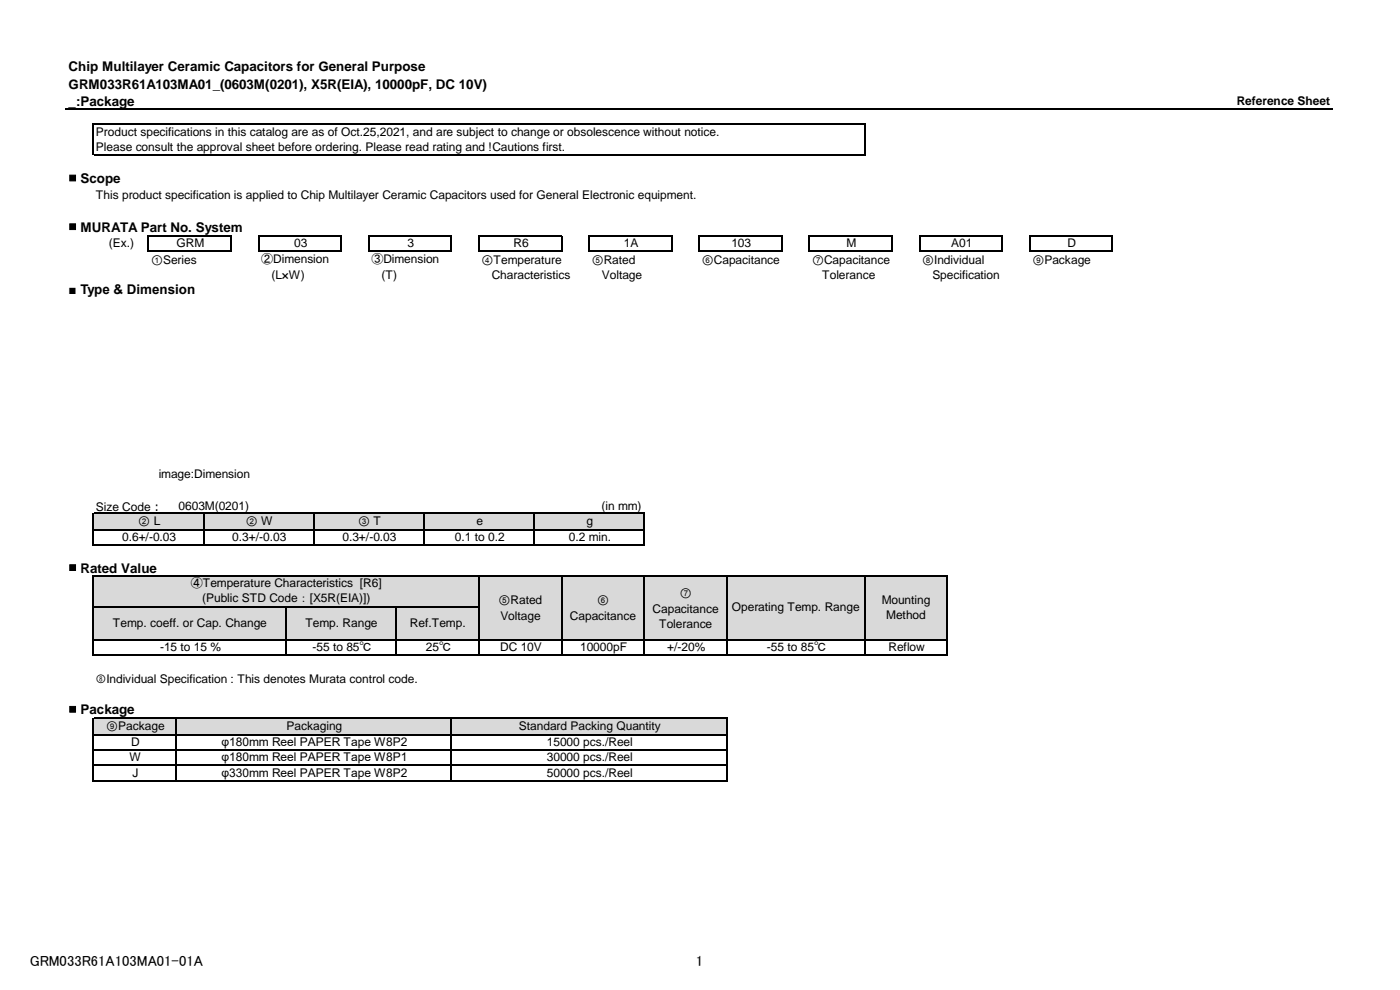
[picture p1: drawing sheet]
<svg xmlns="http://www.w3.org/2000/svg" width="297mm" height="210mm" viewBox="0 0 297 210" stroke-linecap="round" stroke-linejoin="round" font-family="sans-serif">
<defs><g id="words">
<g font-size="3.1">
<text x="6.3" y="205">GRM033R61A103MA01-01A</text>
<text x="147.6" y="205">1</text>
</g>
<g font-size="2.8">
<text x="14.6" y="15.1">Chip Multilayer Ceramic Capacitors for General Purpose</text>
<text x="14.6" y="18.9">GRM033R61A103MA01_(0603M(0201), X5R(EIA), 10000pF, DC 10V)</text>
<text x="14.6" y="22.4">_:Package</text>
<text x="14.6" y="38.8">■ Scope</text>
<text x="14.6" y="49.2">■ MURATA Part No. System</text>
<text x="14.6" y="62.4">■ Type &amp; Dimension</text>
<text x="14.6" y="121.5">■ Rated Value</text>
<text x="14.6" y="151.5">■ Package</text>
</g>
<g font-size="2.5">
<text x="262.4" y="22.4">Reference Sheet</text>
<text x="20.4" y="28.8">Product specifications in this catalog are as of Oct.25,2021, and are subject to change or obsolescence without notice.</text>
<text x="20.4" y="32.1">Please consult the approval sheet before ordering. Please read rating and !Cautions first.</text>
<text x="20.4" y="42.3">This product specification is applied to Chip Multilayer Ceramic Capacitors used for General Electronic equipment.</text>
<text x="23.1" y="52.4">(Ex.)</text>
<text x="37.5" y="52.4">GRM</text>
<text x="62.4" y="52.4">03</text>
<text x="86.5" y="52.4">3</text>
<text x="108.9" y="52.4">R6</text>
<text x="132.4" y="52.4">1A</text>
<text x="155.2" y="52.4">103</text>
<text x="179.6" y="52.4">M</text>
<text x="201.8" y="52.4">A01</text>
<text x="226.5" y="52.4">D</text>
<text x="32.1" y="56">①Series</text>
<text x="55.4" y="55.9">②Dimension</text>
<text x="57.6" y="59.2">(L×W)</text>
<text x="78.8" y="55.9">③Dimension</text>
<text x="80.9" y="59.2">(T)</text>
<text x="102.2" y="56">④Temperature</text>
<text x="104.3" y="59.1">Characteristics</text>
<text x="125.5" y="56">⑤Rated</text>
<text x="127.7" y="59.1">Voltage</text>
<text x="148.9" y="56">⑥Capacitance</text>
<text x="172.3" y="56">⑦Capacitance</text>
<text x="174.4" y="59.1">Tolerance</text>
<text x="195.6" y="56">⑧Individual</text>
<text x="197.8" y="59.2">Specification</text>
<text x="219" y="56">⑨Package</text>
<text x="33.7" y="101.5">image:Dimension</text>
<text x="20.4" y="108.3">Size Code：</text>
<text x="29.3" y="111.4">② L</text>
<text x="37.9" y="108.2">0603M(0201)</text>
<text x="52.1" y="111.4">② W</text>
<text x="76" y="111.4">③ T</text>
<text x="101.1" y="111.4">e</text>
<text x="124.4" y="111.4">g</text>
<text x="127.6" y="108.2">(in mm)</text>
<text x="25.9" y="114.7">0.6+/-0.03</text>
<text x="49.3" y="114.7">0.3+/-0.03</text>
<text x="72.7" y="114.7">0.3+/-0.03</text>
<text x="96.5" y="114.7">0.1 to 0.2</text>
<text x="120.7" y="114.7">0.2 min.</text>
<text x="40.5" y="124.6">④Temperature Characteristics [R6]</text>
<text x="42.9" y="127.7">(Public STD Code：[X5R(EIA)])</text>
<text x="105.8" y="128.2">⑤Rated</text>
<text x="106.1" y="131.6">Voltage</text>
<text x="120.9" y="131.6">Capacitance</text>
<text x="126.7" y="128.2">⑥</text>
<text x="138.4" y="130">Capacitance</text>
<text x="144.2" y="126.6">⑦</text>
<text x="155.3" y="129.7">Operating Temp. Range</text>
<text x="187.1" y="128.1">Mounting</text>
<text x="188" y="131.3">Method</text>
<text x="24" y="133">Temp. coeff. or Cap. Change</text>
<text x="64.8" y="133">Temp. Range</text>
<text x="87" y="133">Ref.Temp.</text>
<text x="139.8" y="133.2">Tolerance</text>
<text x="34" y="138.1">-15 to 15 %</text>
<text x="66.3" y="138.1">-55 to 85℃</text>
<text x="90.3" y="138.1">25℃</text>
<text x="106.1" y="138.1">DC 10V</text>
<text x="123.1" y="138.1">10000pF</text>
<text x="141.5" y="138.1">+/-20%</text>
<text x="162.7" y="138.1">-55 to 85℃</text>
<text x="188.5" y="138.1">Reflow</text>
<text x="20.4" y="144.9">⑧Individual Specification : This denotes Murata control code.</text>
<text x="22.5" y="154.9">⑨Package</text>
<text x="60.8" y="154.9">Packaging</text>
<text x="110.1" y="154.9">Standard Packing Quantity</text>
<text x="27.5" y="161.5">W</text>
<text x="27.8" y="158.2">D</text>
<text x="47" y="161.5">φ180mm Reel PAPER Tape W8P1</text>
<text x="47" y="158.2">φ180mm Reel PAPER Tape W8P2</text>
<text x="116" y="161.5">30000 pcs./Reel</text>
<text x="116" y="158.2">15000 pcs./Reel</text>
<text x="28.1" y="164.8">J</text>
<text x="47" y="164.8">φ330mm Reel PAPER Tape W8P2</text>
<text x="116" y="164.8">50000 pcs./Reel</text>
</g>
</g></defs>
<path d="M19.8 108.9h116.9v3.5h-116.9z" fill-rule="evenodd" fill="#d9d9d9"/>
<g fill="#fff">
<path d="M136.7 108.9h151.9v3.5h-151.9z" fill-rule="evenodd"/>
<path d="M8.2 112.4h11.7v3.3h-11.7z" fill-rule="evenodd"/>
<path d="M19.8 112.4h116.9v3.3h-116.9z" fill-rule="evenodd"/>
<path d="M136.7 112.4h151.9v3.3h-151.9z" fill-rule="evenodd"/>
<path d="M8.2 115.6h280.4v3.1h-280.4z" fill-rule="evenodd"/>
<path d="M8.2 118.7h5.8v3.5h-5.8z" fill-rule="evenodd"/>
<path d="M19.8 118.7h268.8v3.5h-268.8z" fill-rule="evenodd"/>
<path d="M8.2 122.2h11.7v13.6h-11.7z" fill-rule="evenodd"/>
</g>
<path d="M19.8 122.2h181.2v13.6h-181.2z" fill-rule="evenodd" fill="#d9d9d9"/>
<g fill="#fff">
<path d="M200.9 122.2h87.7v13.6h-87.7z" fill-rule="evenodd"/>
<path d="M8.2 135.7h11.7v3.3h-11.7z" fill-rule="evenodd"/>
<path d="M19.8 135.7h181.2v3.3h-181.2z" fill-rule="evenodd"/>
<path d="M200.9 135.7h87.7v3.3h-87.7z" fill-rule="evenodd"/>
<path d="M8.2 139h280.4v3.3h-280.4z" fill-rule="evenodd"/>
<path d="M8.2 142.3h11.7v3.3h-11.7z" fill-rule="evenodd"/>
<path d="M25.7 142.3h262.9v3.3h-262.9z" fill-rule="evenodd"/>
<path d="M8.2 145.5h280.4v3.1h-280.4z" fill-rule="evenodd"/>
<path d="M8.2 148.6h5.8v3.8h-5.8z" fill-rule="evenodd"/>
<path d="M19.8 148.6h268.8v3.8h-268.8z" fill-rule="evenodd"/>
<path d="M8.2 152.4h11.7v3.5h-11.7z" fill-rule="evenodd"/>
</g>
<path d="M19.8 152.4h134.4v3.5h-134.4z" fill-rule="evenodd" fill="#d9d9d9"/>
<g fill="#fff">
<path d="M154.2 152.4h134.4v3.5h-134.4z" fill-rule="evenodd"/>
<path d="M8.2 155.9h11.7v9.8h-11.7z" fill-rule="evenodd"/>
<path d="M19.8 155.9h134.4v9.8h-134.4z" fill-rule="evenodd"/>
<path d="M154.2 155.9h134.4v9.8h-134.4z" fill-rule="evenodd"/>
<path d="M8.2 165.6h280.4v3.1h-280.4z" fill-rule="evenodd"/>
</g>
<g fill="none" stroke="#000" stroke-width=".25">
<path d="M14 23h268.8M19.8 26.2v6.7M19.9 26.3h163.6M19.9 32.8h163.6M183.4 26.4v6.5M31.6 50h17.6M31.6 53.3h17.6M49 50.1v3.3M54.9 49.9v3.5M55 50h17.5M55 53.3h17.5M72.4 50.1v3.3"/>
<path d="M78.2 49.9v3.5M78.4 50h17.5M78.4 53.3h17.5M95.8 50.1v3.3M101.6 49.9v3.5M101.7 50h17.6M101.7 53.3h17.6M119.1 50.1v3.3M125 49.9v3.5M125.1 50h17.5M125.1 53.3h17.5M142.5 50.1v3.3"/>
<path d="M148.4 49.9v3.5M148.5 50h17.5M148.5 53.3h17.5M165.9 50.1v3.3M171.7 49.9v3.5M171.9 50h17.5M171.9 53.3h17.5M189.3 50.1v3.3M195.1 49.9v3.5M195.2 50h17.5M195.2 53.3h17.5M212.6 50.1v3.3"/>
<path d="M218.5 49.9v3.5M218.6 50h17.5M218.6 53.3h17.5M236 50.1v3.3M19.8 108.8v7M19.9 108.9h116.9M19.9 112.4h116.9M19.9 115.6h116.9M43.2 109v6.8M66.6 109v6.8M89.9 109v6.8M113.3 109v6.8"/>
<path d="M136.7 109v6.8M19.8 122v17.1M19.9 122.2h181.2M19.9 128.7h81.8M19.9 135.7h181.2M19.9 139h181.2M60.7 128.8v10.3M84.1 128.8v10.3M101.6 122.3v16.8M119.1 122.3v16.8M136.7 122.3v16.8M154.2 122.3v16.8"/>
<path d="M183.4 122.3v16.8M200.9 122.3v16.8M19.8 152.3v13.5M19.9 152.4h134.4M19.9 155.9h134.4M19.9 159.1h134.4M37.3 152.5v13.3M95.8 152.5v13.3M154.2 152.5v13.3M19.9 162.4h134.4M19.9 165.6h134.4"/>
</g>
<path d="M31.5 49.9v3.5" fill="none" stroke="#000" stroke-width=".26"/>
<use href="#words"/>
</svg>
